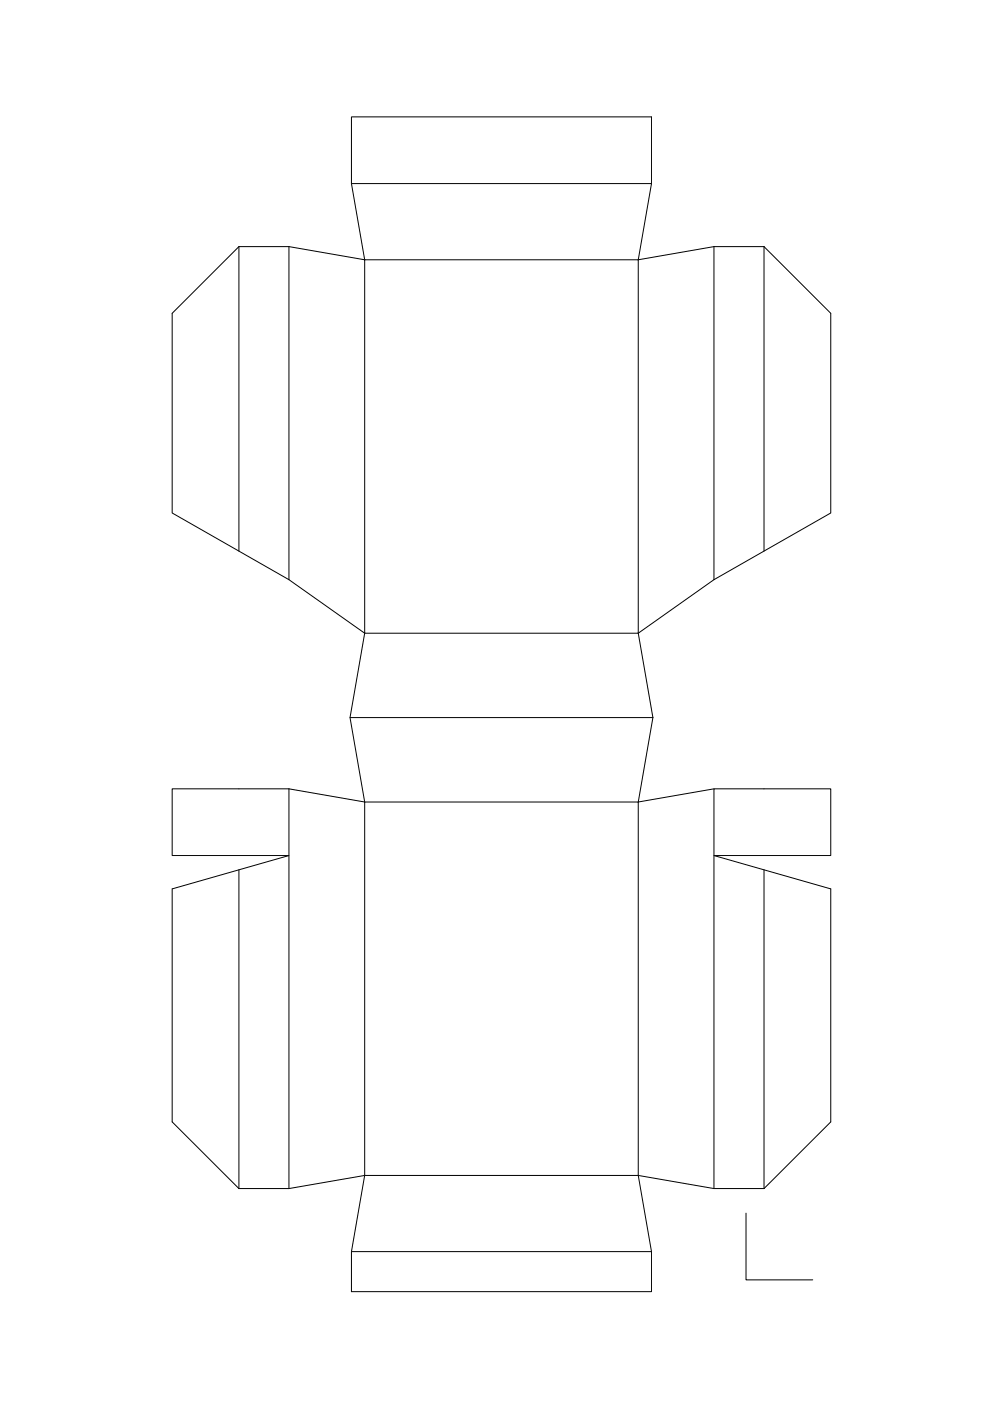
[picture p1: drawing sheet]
<svg xmlns="http://www.w3.org/2000/svg" width="297mm" height="420mm" viewBox="0 0 297 420" stroke-linecap="round" stroke-linejoin="round" font-family="sans-serif">
<!-- layer: 0 -->
<g fill="none" stroke="#000" stroke-width=".3">
<path d="M105.3 55.1l4 22.8h82v112h-82v-112l-22.7-3.9M105.3 55.1h90l-4 22.8 22.7-3.9M105.3 55.1v-20h90v20M71.6 74l-20 20v59.8l35 20M71.6 74h15M71.6 74v91.3M86.6 74v99.8l22.7 16.1-4.4 25.3h90.8M214 74v99.8l-22.7 16.1 4.4 25.3M214 74h15M229 74l20 20v59.8l-35 20M229 74v91.3M104.9 215.2l4.4 25.3v112h82v-112h-82l-22.7-3.9"/>
<path d="M195.7 215.2l-4.4 25.3 22.7-3.9M86.6 236.6v119.9h-15M86.6 236.6h-35v20h35l-35 10v69.9l20 20M71.6 260.9v95.6M229 260.9v95.6M86.6 356.5l22.7-4-4 22.9M214 356.5v-119.9h35v20h-35l35 10v69.9l-20 20M214 356.5l-22.7-4 4 22.9M214 356.5h15M105.3 375.4v12h90v-12M105.3 375.4h90M223.6 363.8v20h20"/>
</g>
</svg>
